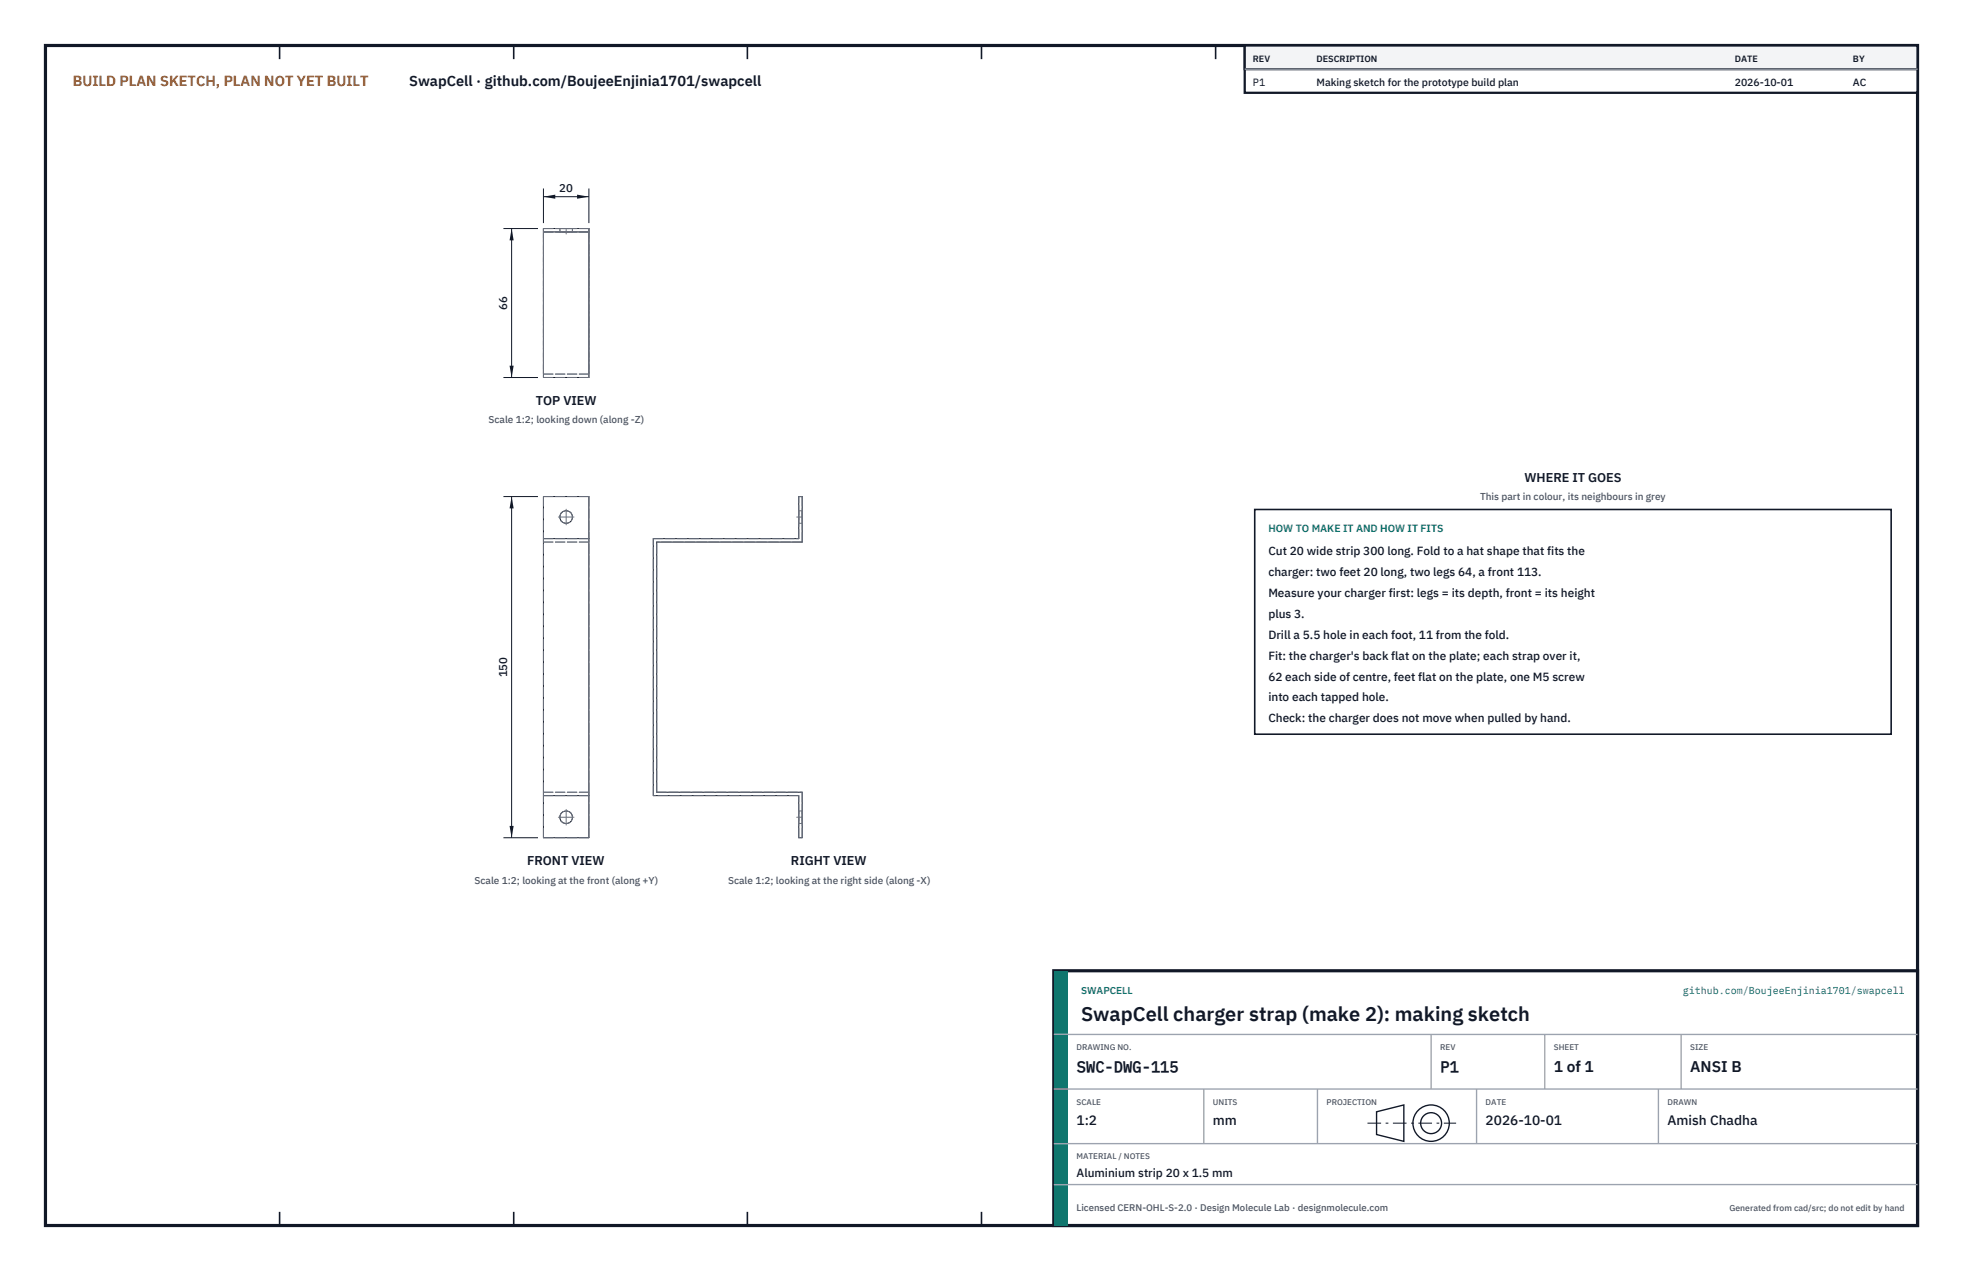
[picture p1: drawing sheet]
<svg xmlns="http://www.w3.org/2000/svg" width="432mm" height="279mm" viewBox="0 0 432 279" stroke-linecap="round" stroke-linejoin="round" font-family="sans-serif">
<defs><g id="words">
<text font-size="4.4" fill="#111827" x="237.8" y="224.4">SwapCell charger strap (make 2): making sketch</text>
<g font-size="3.4" fill="#111827">
<text x="236.8" y="235.6">SWC-DWG-115</text>
<text x="316.8" y="235.6">P1</text>
<text x="341.8" y="235.6">1 of 1</text>
<text x="371.8" y="235.6">ANSI B</text>
</g>
<text font-size="3.2" fill="#b45309" x="16" y="19">BUILD PLAN SKETCH, PLAN NOT YET BUILT</text>
<text font-size="3.2" fill="#111827" x="90" y="19">SwapCell · github.com/BoujeeEnjinia1701/swapcell</text>
<g font-size="3" fill="#111827">
<text x="236.8" y="247.2">1:2</text>
<text x="266.8" y="247.2">mm</text>
<text x="326.8" y="247.2">2026-10-01</text>
<text x="366.8" y="247.2">Amish Chadha</text>
</g>
<g font-size="2.8" fill="#111827">
<text x="117.9" y="89.1">TOP VIEW</text>
<text x="335.3" y="106">WHERE IT GOES</text>
<text x="115.9" y="190.3">FRONT VIEW</text>
<text x="174" y="190.3">RIGHT VIEW</text>
</g>
<g font-size="2.6" fill="#111827">
<text x="279" y="122">Cut 20 wide strip 300 long. Fold to a hat shape that fits the</text>
<text x="279" y="126.6">charger: two feet 20 long, two legs 64, a front 113.</text>
<text x="279" y="131.2">Measure your charger first: legs = its depth, front = its height</text>
<text x="279" y="135.8">plus 3.</text>
<text x="279" y="140.4">Drill a 5.5 hole in each foot, 11 from the fold.</text>
<text x="279" y="145">Fit: the charger's back flat on the plate; each strap over it,</text>
<text x="279" y="149.6">62 each side of centre, feet flat on the plate, one M5 screw</text>
<text x="279" y="154.2">into each tapped hole.</text>
<text x="279" y="158.8">Check: the charger does not move when pulled by hand.</text>
<text x="236.8" y="258.8">Aluminium strip 20 x 1.5 mm</text>
</g>
<g font-size="2.5" fill="#111827">
<text x="123" y="42.2">20</text>
<text x="111.5" y="68.1" transform="rotate(-90 111.5 68.1)">66</text>
<text x="111.5" y="148.9" transform="rotate(-90 111.5 148.9)">150</text>
</g>
<g font-size="2.3" fill="#111827">
<text x="275.6" y="18.8">P1</text>
<text x="289.6" y="18.8">Making sketch for the prototype build plan</text>
<text x="381.6" y="18.8">2026-10-01</text>
<text x="407.6" y="18.8">AC</text>
</g>
<text font-size="2.3" fill="#0f766e" x="279" y="117">HOW TO MAKE IT AND HOW IT FITS</text>
<g font-size="2.2" fill="#4b5563">
<text x="107.5" y="93.1">Scale 1:2; looking down (along -Z)</text>
<text x="325.6" y="110">This part in colour, its neighbours in grey</text>
<text x="104.4" y="194.2">Scale 1:2; looking at the front (along +Y)</text>
<text x="160.2" y="194.2">Scale 1:2; looking at the right side (along -X)</text>
</g>
<g font-size="2.2" fill="#0f766e">
<text x="237.8" y="218.4">SWAPCELL</text>
<text x="370.1" y="218.4">github.com/BoujeeEnjinia1701/swapcell</text>
</g>
<text font-size="2.1" fill="#4b5563" x="236.8" y="266.2">Licensed CERN-OHL-S-2.0 · Design Molecule Lab · designmolecule.com</text>
<g font-size="2" fill="#111827">
<text x="275.6" y="13.6">REV</text>
<text x="289.6" y="13.6">DESCRIPTION</text>
<text x="381.6" y="13.6">DATE</text>
<text x="407.6" y="13.6">BY</text>
</g>
<text font-size="1.9" fill="#4b5563" x="380.4" y="266.2">Generated from cad/src; do not edit by hand</text>
<g font-size="1.8" fill="#4b5563">
<text x="236.8" y="230.8">DRAWING NO.</text>
<text x="316.8" y="230.8">REV</text>
<text x="341.8" y="230.8">SHEET</text>
<text x="371.8" y="230.8">SIZE</text>
<text x="236.8" y="242.8">SCALE</text>
<text x="266.8" y="242.8">UNITS</text>
<text x="291.8" y="242.8">PROJECTION</text>
<text x="326.8" y="242.8">DATE</text>
<text x="366.8" y="242.8">DRAWN</text>
<text x="236.8" y="254.8">MATERIAL / NOTES</text>
</g>
</g></defs>
<path d="M10 10h411.8v259.4h-411.8z" fill="none" stroke="#111827" stroke-width=".7" stroke-linecap="butt"/>
<g fill="none" stroke="#111827" stroke-width=".35">
<path d="M61.5 10v3M113 10v3M164.4 10v3M215.9 10v3M267.4 10v3M318.9 10v3M370.3 10v3M61.5 266.4v3M113 266.4v3M164.4 266.4v3M215.9 266.4v3M267.4 266.4v3"/>
<path d="M318.9 266.4v3M370.3 266.4v3"/>
</g>
<g fill="none" stroke="#111727" stroke-width=".22">
<path d="M119.5 50.2h10v32.8h-10zM119.5 51h10M119.5 109.2h10v75h-10zM119.5 118.4h10M143.7 118.4h32v-9.2h.8v10h-32v55h32v9.9h-.8v-9.2h-32zM119.5 174.9h10"/>
<circle cx="124.5" cy="113.7" r="1.39"/>
<circle cx="124.5" cy="179.7" r="1.39"/>
</g>
<g fill="none" stroke="#6a7180" stroke-width=".22" stroke-dasharray="2.1 .5">
<path d="M119.5 51v32M119.5 51v-.8M119.5 50.2v32M119.5 51h10M119.5 50.2h10M123.2 51h2.7M123.2 50.2h2.7M123.2 50.2v.8M125.9 51h-2.7M125.9 50.2h-2.7M125.9 50.2v.8M129.5 51v32"/>
<path d="M129.5 51v-.8M129.5 50.2v32M119.5 82.2v-32M119.5 83h10M119.5 82.2h10M129.5 82.2v-32M119.5 119.2v-10M119.5 119.2h10M119.5 109.2h10M119.5 118.4h10M129.5 119.2v-10M143.7 118.4h32"/>
<path d="M175.7 109.2h.8M175.7 118.4v-9.2M175.7 113.7v-1.4M175.7 112.3v2.7M175.7 115v-1.3M176.5 119.2h-32M176.5 119.2v-10M176.5 113.7v-1.4M176.5 112.3v2.7M176.5 115v-1.3M176.5 112.3h-.8M176.5 115h-.8"/>
<path d="M119.5 174.2v-55M119.5 174.9h10M119.5 174.2h10M129.5 174.2v-55M143.7 174.9v-56.5M144.5 174.2h32M144.5 174.2v-55M175.7 174.9h-32M175.7 179.7v-1.4M175.7 178.3v2.7M176.5 179.7v-1.4M176.5 178.3v2.7"/>
<path d="M176.5 178.3h-.8M119.5 184.2v-10M119.5 184.2h10M129.5 184.2v-10M175.7 184.1v-9.2M175.7 184.1h.8M175.7 181v-1.3M176.5 184.1v-9.9M176.5 181v-1.3M176.5 181h-.8"/>
<circle cx="124.5" cy="113.7" r="1.39"/>
<circle cx="124.5" cy="179.7" r="1.39"/>
</g>
<path d="M124.5 50.2v1.2M122.8 113.7h3.5M124.5 115.4v-3.5M176.5 113.7h-1.3M122.8 179.7h3.5M176.5 179.7h-1.3M124.5 181.4v-3.5" fill="none" stroke="#6a7180" stroke-width=".22" stroke-dasharray="4.2 .5 0 .5"/>
<path d="M119.5 41.4v7.6M119.5 43.2h10M129.5 41.4v7.6" fill="none" stroke="#111827" stroke-width=".22"/>
<path d="M119.5 43.2l2.6-.4v.9zM126.9 42.8v.9l2.6-.5z" fill="#111827"/>
<path d="M110.7 50.2h7.6M112.5 50.2v32.8M110.7 83h7.6" fill="none" stroke="#111827" stroke-width=".22"/>
<path d="M112.5 50.2l-.4 2.6h.9zM112.1 80.4h.9l-.5 2.6z" fill="#111827"/>
<path d="M110.7 109.2h7.6M112.5 109.2v75M110.7 184.2h7.6" fill="none" stroke="#111827" stroke-width=".22"/>
<path d="M112.5 109.2l-.4 2.6h.9zM112.1 181.6h.9l-.5 2.6z" fill="#111827"/>
<path d="M276 112h140v49.4h-140z" fill="#fff" stroke="#111827" stroke-width=".35"/>
<path d="M273.8 10h148v10.4h-148z" fill="#fff" stroke="#111827" stroke-width=".5"/>
<path d="M273.8 10h148v5.2h-148z" fill="#f3f4f6" stroke="#111827" stroke-width=".5"/>
<path d="M273.8 15.2h148" fill="none" stroke="#9ca3af" stroke-width=".3"/>
<path d="M231.8 213.4h190v56h-190z" fill="#fff" stroke="#111827" stroke-width=".7" stroke-linecap="butt"/>
<path d="M231.8 213.4h3v56h-3z" fill="#0f766e"/>
<path d="M231.8 227.4h190M231.8 239.4h190M264.8 239.4v12M289.8 239.4v12M314.8 227.4v12M324.8 239.4v12M339.8 227.4v12M364.8 239.4v12M369.8 227.4v12M231.8 251.4h190M231.8 260.4h190" fill="none" stroke="#9ca3af" stroke-width=".3"/>
<g fill="none" stroke="#111827" stroke-width=".3">
<path d="M302.8 244.4l6-1.5v8l-6-1.5z"/>
<circle cx="314.8" cy="246.9" r="4"/>
<circle cx="314.8" cy="246.9" r="2.3"/>
</g>
<path d="M300.8 246.9h19.5" fill="none" stroke="#111827" stroke-width=".22" stroke-dasharray="3 1 .6 1" stroke-linecap="butt"/>
<use href="#words"/>
</svg>
